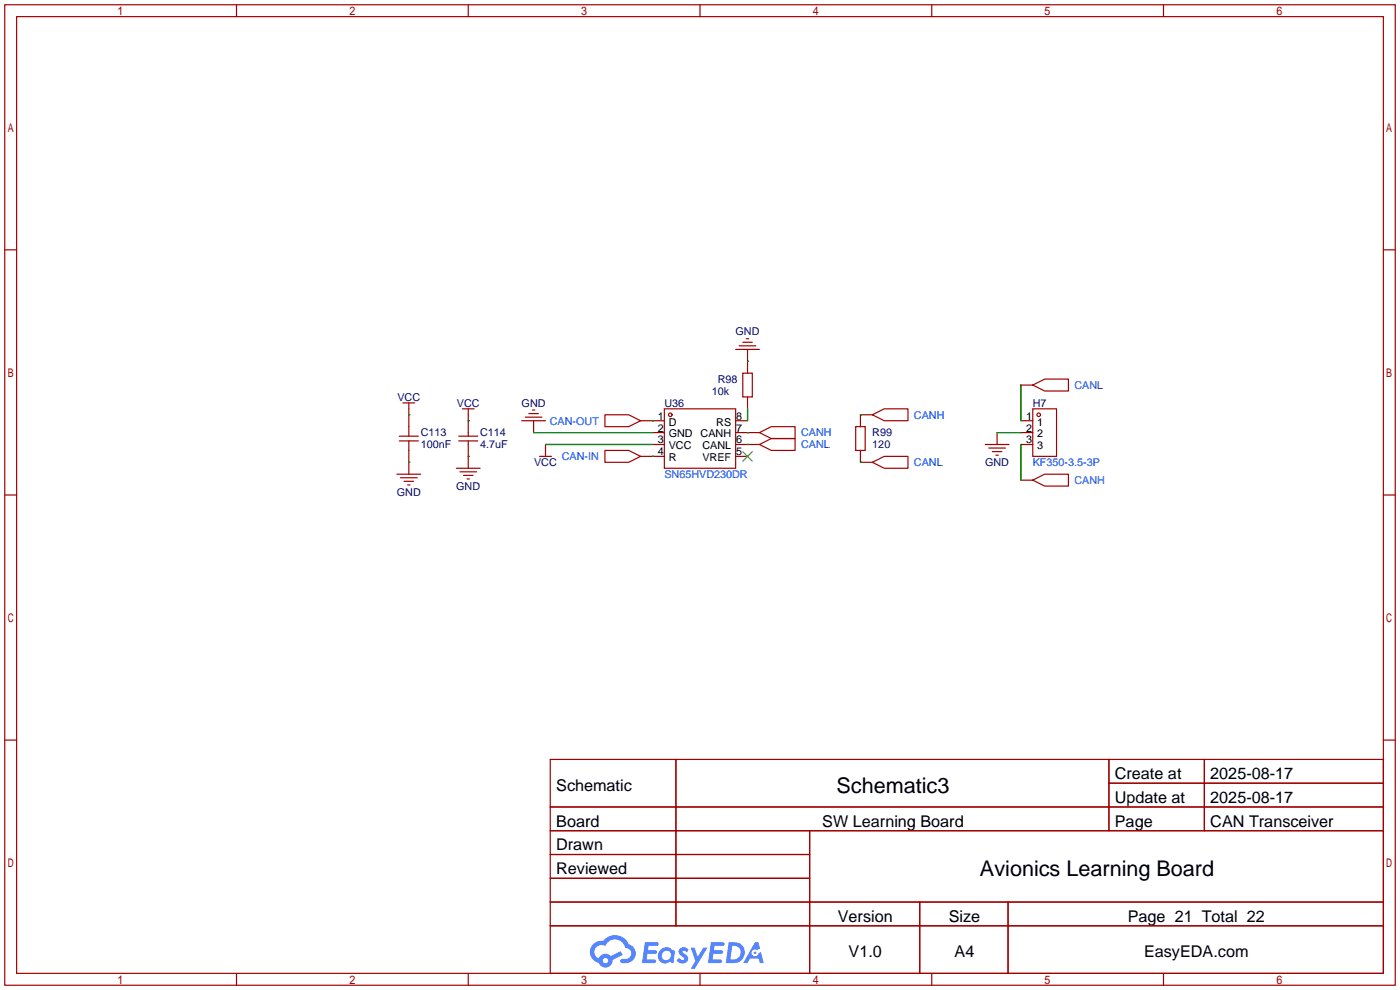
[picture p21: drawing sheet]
<svg xmlns="http://www.w3.org/2000/svg" width="299mm" height="212mm" viewBox="0 0 299 212" stroke-linecap="round" stroke-linejoin="round" font-family="sans-serif">
<defs><g id="words">
<g font-size="4.6">
<text x="178.8" y="169.4">Schematic3</text>
<text x="209.4" y="187.2">Avionics Learning Board</text>
</g>
<g font-size="3.5">
<text x="238.3" y="166.5">Create at</text>
<text x="258.7" y="166.5">2025-08-17</text>
<text x="118.9" y="169.1">Schematic</text>
<text x="238.3" y="171.6">Update at</text>
<text x="258.7" y="171.6">2025-08-17</text>
<text x="118.9" y="176.7">Board</text>
<text x="175.7" y="176.7">SW Learning Board</text>
<text x="238.3" y="176.7">Page</text>
<text x="258.7" y="176.7">CAN Transceiver</text>
<text x="118.9" y="181.8">Drawn</text>
<text x="118.9" y="186.8">Reviewed</text>
<text x="179.1" y="197">Version</text>
<text x="202.8" y="197">Size</text>
<text x="241" y="197">Page 21 Total 22</text>
<text x="181.4" y="204.6">V1.0</text>
<text x="204" y="204.6">A4</text>
<text x="244.5" y="204.6">EasyEDA.com</text>
</g>
<g font-size="2.3" fill="#000080">
<text x="157.2" y="71.7">GND</text>
<text x="153.4" y="81.8">R98</text>
<text x="84.9" y="85.6">VCC</text>
<text x="97.6" y="86.9">VCC</text>
<text x="111.5" y="86.9">GND</text>
<text x="142" y="86.9">U36</text>
<text x="152.1" y="84.4">10k</text>
<text x="220.7" y="86.9">H7</text>
<text x="89.9" y="93.3">C113</text>
<text x="89.9" y="95.8">100nF</text>
<text x="102.6" y="93.3">C114</text>
<text x="102.6" y="95.8">4.7uF</text>
<text x="186.4" y="93.3">R99</text>
<text x="186.4" y="95.8">120</text>
<text x="114.1" y="99.6">VCC</text>
<text x="210.5" y="99.6">GND</text>
<text x="84.8" y="106">GND</text>
<text x="97.5" y="104.7">GND</text>
</g>
<g font-size="2.3" fill="#00f">
<text x="229.6" y="83.1">CANL</text>
<text x="195.3" y="89.5">CANH</text>
<text x="117.5" y="90.7">CAN-OUT</text>
<text x="171.2" y="93.3">CANH</text>
<text x="171.2" y="95.8">CANL</text>
<text x="120.1" y="98.3">CAN-IN</text>
<text x="195.3" y="99.6">CANL</text>
<text x="220.7" y="99.6">KF350-3.5-3P</text>
<text x="142" y="102.2">SN65HVD230DR</text>
<text x="229.6" y="103.4">CANH</text>
</g>
<g font-size="2.3">
<text x="140.6" y="89.7">1</text>
<text x="157.4" y="89.7">8</text>
<text x="219.3" y="89.7">1</text>
<text x="140.6" y="92.2">2</text>
<text x="140.6" y="94.8">3</text>
<text x="142.9" y="91">D</text>
<text x="142.9" y="93.5">GND</text>
<text x="149.7" y="93.5">CANH</text>
<text x="153.1" y="91">RS</text>
<text x="157.4" y="94.8">6</text>
<text x="157.4" y="92.2">7</text>
<text x="219.3" y="92.2">2</text>
<text x="219.3" y="94.8">3</text>
<text x="221.7" y="91">1</text>
<text x="221.7" y="93.5">2</text>
<text x="140.6" y="97.3">4</text>
<text x="142.9" y="96">VCC</text>
<text x="142.9" y="98.6">R</text>
<text x="150.1" y="98.6">VREF</text>
<text x="150.1" y="96">CANL</text>
<text x="157.4" y="97.3">5</text>
<text x="221.7" y="96">3</text>
</g>
</g></defs>
<g fill="none" stroke="#a10000" stroke-width=".25">
<path d="M1 1h297.2v209.6h-297.2zM3.6 3.6h292.1v204.4h-292.1zM50.5 1v2.6M100.1 1v2.6M149.6 1v2.6M199.1 1v2.6M248.7 1v2.6M1 53.4h2.6M295.7 53.4h2.5M1 105.8h2.6M295.7 105.8h2.5M1 158.2h2.6"/>
<path d="M295.7 158.2h2.5M117.6 162.3h178.1v45.7h-178.1zM117.6 172.5h178.1M117.6 177.5h178.1M144.5 162.3v35.6M173 177.5v30.5M237 162.3v15.2M237 167.4h58.7M257.4 162.3v15.2M117.6 182.6h55.4M117.6 192.8h178.1M117.6 187.7h55.4"/>
<path d="M117.6 197.9h178.1M196.6 192.8v15.2M215.4 192.8v15.2M50.5 208v2.6M100.1 208v2.6M149.6 208v2.6M199.1 208v2.6M248.7 208v2.6"/>
</g>
<g fill="#5487ff">
<path d="M145.3 202.7a1.3 1.3 0 0 1 1.9 .3l-.4 .6a.54 .54 0 0 0-.9-.2l.1 .2a1.34 1.34 0 0 1 .9 1.8 1.47 1.47 0 0 1-2.3-.1l.5-.6 .8 .5a.31 .31 0 0 0 .4-.3 .31 .31 0 0 0-.3-.4 1.12 1.12 0 0 1-.7-1.8z"/>
<path d="M147.6 202.5h.9l.6 2 1.2-2h.9l-2.7 4.6h-.9l1-1.7z"/>
<path d="M137.8 201.4h1.7a1.31 1.31 0 0 1 1.2 .2 .4 .4 0 0 1-.3 .5l-1.8 .1-.1 .9h1.6a.4 .4 0 0 1 .4 .4 .4 .4 0 0 1-.5 .4h-1.6l-.2 1.2h1.4a.46 .46 0 0 1 .5 0 .46 .46 0 0 1 .1 .5l-.4 .2h-2.6z"/>
<path d="M151.9 201.4h1.7a1.32 1.32 0 0 1 1.2 .2 .39 .39 0 0 1-.3 .5l-1.8 .1-.1 .9h1.6a.4 .4 0 0 1 .4 .4 .4 .4 0 0 1-.4 .4h-1.7l-.2 1.2h1.4a.46 .46 0 0 1 .5 0 .46 .46 0 0 1 .1 .5l-.4 .2h-2.6z"/>
<path d="M161.3 201.4h.8l.3 1.3-.6 .4a.75 .75 0 0 0-1.1 .3 .75 .75 0 0 0 .5 1 .75 .75 0 0 0 .9-.7l.5-.2 .6 2.3h-.8l-.3-.9h-1.8l-.5 .9h-1z"/>
<path d="M155.7 201.4l-.6 4.4h1.5a2.27 2.27 0 0 0 2.6-2.2 2.27 2.27 0 0 0-2.7-2.2zM156.5 202.1a1.5 1.5 0 0 1 1.8 1.6 1.5 1.5 0 0 1-1.9 1.4h-.3z"/>
<path d="M141.2 203a1.6 1.6 0 0 0-.3 2.3 1.6 1.6 0 0 0 2.3 .2l.7 .3 .3-2.4-.1-.3-.5-.1a1.58 1.58 0 0 0-2.4 0zM141.8 203.5a.98 .98 0 0 1 1.6 .4 .98 .98 0 0 1-1.1 1.3 .94 .94 0 0 1-.9-.7 .94 .94 0 0 1 .4-1z"/>
<path d="M126.8 201.8a2.37 2.37 0 0 0 1.1 4 1.54 1.54 0 0 0 1.8 1 1.54 1.54 0 0 0 1.2-1.6l2.2-1.1-.5-.8-2 1a1.57 1.57 0 0 0-2.7 .5 1.5 1.5 0 0 1-.7-2.1 1.5 1.5 0 0 1 2.2-.5 2.23 2.23 0 0 1 2.3-1.4 2.23 2.23 0 0 1 2 1.8 1.16 1.16 0 0 1 1.2 1.1 1.16 1.16 0 0 1-1.1 1.2h-.7a.47 .47 0 0 0-.5 .4 .47 .47 0 0 0 .4 .5 2.17 2.17 0 0 0 2.5-.9 2.17 2.17 0 0 0-.3-2.7l-.8-.4a3.2 3.2 0 0 0-5.5-.7l-1.1 .1zM128.8 205.3a.6 .6 0 0 1 1.2 0 .6 .6 0 0 1-1.2 0z"/>
<circle cx="161.4" cy="203.6" r=".28"/>
</g>
<g fill="none" stroke="#a10000" stroke-width=".25">
<path d="M157.2 74.7h5.1M158 73.9h3.5M158.7 79.8h2.1v5h-2.1zM158.7 73.2h2.1M159.5 72.4h.5M159.8 74.7v5.1M85.3 93.2h4.1M85.3 94.2h4.1M86.1 86.1h2.5M87.4 86.1v7.1M87.4 94.2v7.1M98 93.2h4.1"/>
<path d="M98 94.2h4.1M98.8 87.4h2.5M100.1 87.4v5.8M100.1 94.2v5.9M111.5 89.9h5.1M112.3 89.2h3.5M113 88.4h2.1M113.8 87.6h.5M114 89.9v2.6M115.3 97.5h2.6M116.6 95v2.5M129.3 88.6h5.1l2.5 1.3-2.5 1.3h-5.1z"/>
<path d="M129.3 96.3h5.1l2.5 1.2-2.5 1.3h-5.1zM136.9 89.9h5.1M136.9 97.5h5.1M139.4 92.5h2.6M139.4 95h2.6M142 87.4h15.2v12.7h-15.2zM157.2 89.9h2.6M157.2 92.5h5.1M157.2 95h5.1M157.2 97.5h2.6M159.8 84.8v2.6M162.3 92.5l2.5-1.3h5.1v2.5h-5.1z"/>
<path d="M162.3 95l2.5-1.3h5.1v2.6h-5.1zM182.9 91.2h2v5.1h-2zM183.9 96.3v2.5h2.5M186.4 88.6l2.6-1.2h5.1v2.5h-5.1zM186.4 98.8l2.6-1.3h5.1v2.6h-5.1zM186.4 88.6h-2.5v2.6M210.6 95h5M211.3 95.8h3.6M212.1 96.5h2M212.9 97.3h.5M213.1 92.5v2.5M218.2 89.9h2.5"/>
<path d="M218.2 92.5h2.5M218.2 95h2.5M218.2 82.3h2.5M220.7 87.4h5.1v10.1h-5.1zM220.7 82.3l2.6-1.3h5v2.6h-5zM84.8 101.3h5.1M85.6 102.1h3.6M86.4 102.9h2M87.1 103.6h.5M97.5 100.1h5.1M98.3 100.8h3.6M99.1 101.6h2"/>
<path d="M99.8 102.4h.5M218.2 102.6h2.5M220.7 102.6l2.6-1.3h5v2.6h-5z"/>
<circle cx="143.3" cy="88.6" r=".38"/>
<circle cx="222" cy="88.6" r=".38"/>
</g>
<path d="M158.7 96.5l2.1 2.1M160.8 96.5l-2.1 2.1" fill="none" stroke="#3c3" stroke-width=".25"/>
<g fill="none" stroke="#008700" stroke-width=".25">
<path d="M159.8 77.2h.1M87.4 98.8h.1M87.4 88.6h.1M100.1 89.9h.1M100.1 97.5h.1M114 92.5h25.4M116.6 95h22.8M139.4 89.9h.1M139.4 97.5h.1M159.8 92.5h.1M159.8 95h.1M159.8 87.4v2.5"/>
<path d="M183.9 88.6h.1M183.9 98.8h.1M213.1 92.5h5.1M218.2 82.3v7.6M218.2 95v7.6"/>
</g>
<use href="#words"/>
</svg>
